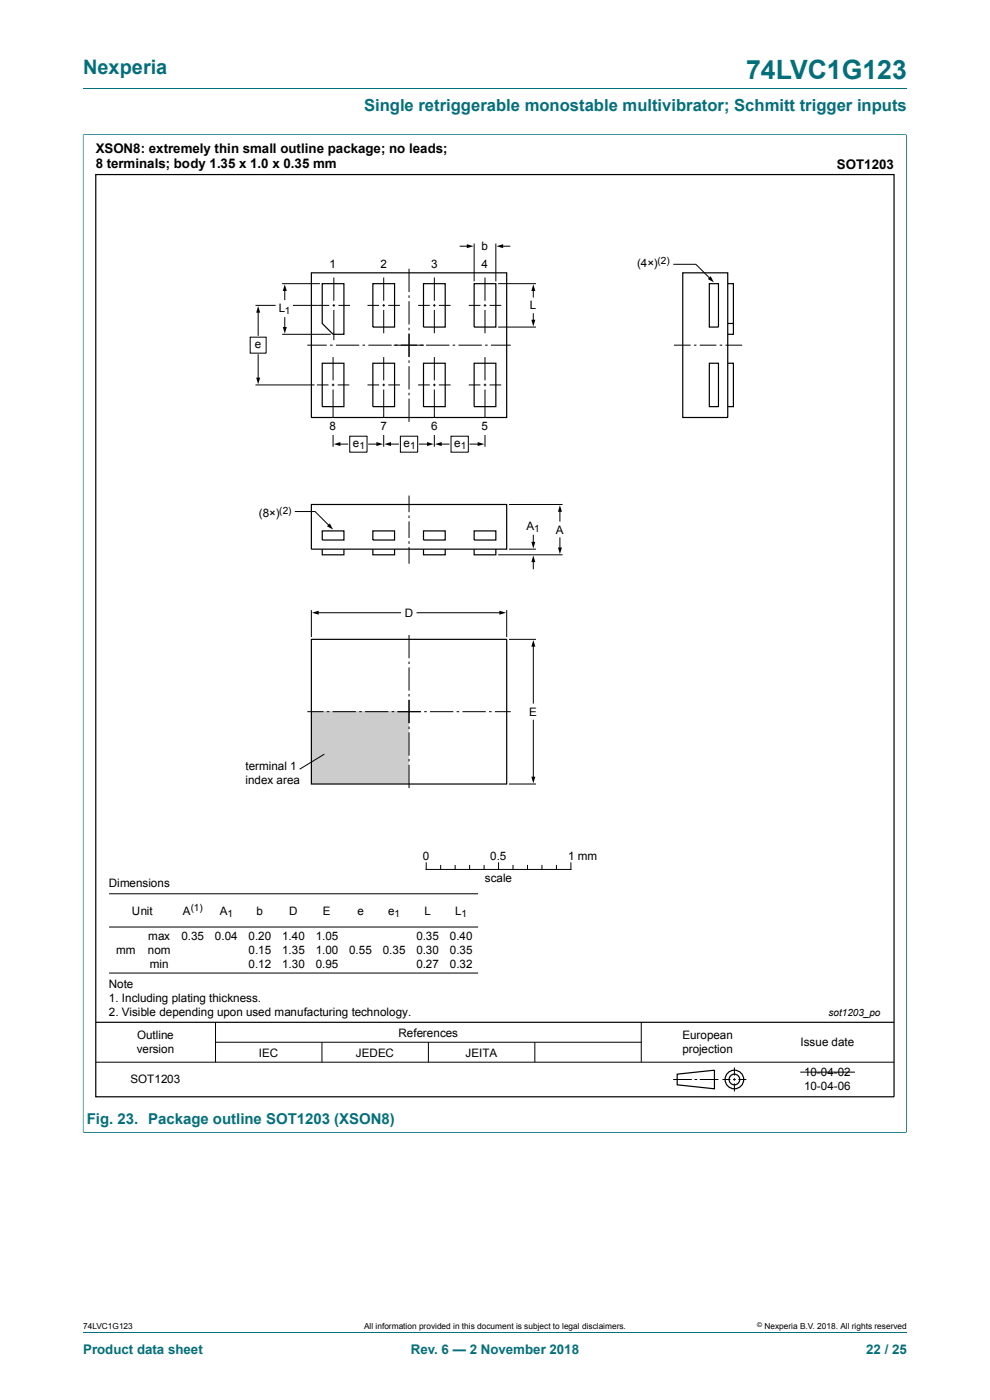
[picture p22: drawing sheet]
<svg xmlns="http://www.w3.org/2000/svg" width="210mm" height="297mm" viewBox="0 0 210 297" stroke-linecap="round" stroke-linejoin="round" font-family="sans-serif">
<defs><g id="words">
<text font-size="5.6" fill="#036f7b" x="158.3" y="16.8">74LVC1G123</text>
<text font-size="4.2" fill="#036f7b" x="17.6" y="15.6">Nexperia</text>
<text font-size="3.5" fill="#036f7b" x="77.2" y="23.7">Single retriggerable monostable multivibrator; Schmitt trigger inputs</text>
<text font-size="3.2" fill="#036f7b" x="18.4" y="238.4">Fig. 23. Package outline SOT1203 (XSON8)</text>
<g font-size="2.8">
<text x="20.3" y="32.5">XSON8: extremely thin small outline package; no leads;</text>
<text x="20.3" y="35.7">8 terminals; body 1.35 x 1.0 x 0.35 mm</text>
<text x="177.5" y="35.8">SOT1203</text>
</g>
<g font-size="2.8" fill="#036f7b">
<text x="17.6" y="287.2">Product data sheet</text>
<text x="87.2" y="287.2">Rev. 6 — 2 November 2018</text>
<text x="183.7" y="287.2">22 / 25</text>
</g>
<g font-size="2.5">
<text x="102.2" y="53.1">b</text>
<text x="69.9" y="56.8">1</text>
<text x="80.7" y="56.8">2</text>
<text x="91.4" y="56.8">3</text>
<text x="102.2" y="56.8">4</text>
<text x="135.1" y="56.7">(4×)</text>
<text x="112.4" y="65.6">L</text>
<text x="59.1" y="66.1">L</text>
<text x="54" y="73.8">e</text>
<text x="69.9" y="91.3">8</text>
<text x="74.9" y="94.8">e</text>
<text x="80.7" y="91.3">7</text>
<text x="85.6" y="94.8">e</text>
<text x="91.4" y="91.3">6</text>
<text x="96.3" y="94.8">e</text>
<text x="102.2" y="91.3">5</text>
<text x="54.9" y="109.8">(8×)</text>
<text x="111.7" y="112.4">A</text>
<text x="117.9" y="113.2">A</text>
<text x="85.8" y="130.8">D</text>
<text x="112.3" y="151.8">E</text>
<text x="52.1" y="163.3">terminal 1</text>
<text x="52.1" y="166.3">index area</text>
<text x="89.7" y="182.5">0</text>
<text x="104" y="182.5">0.5</text>
<text x="120.5" y="182.5">1 mm</text>
<text x="23.1" y="188.2">Dimensions</text>
<text x="102.9" y="187">scale</text>
<text x="28" y="194.1">Unit</text>
<text x="38.8" y="194.1">A</text>
<text x="46.6" y="194.1">A</text>
<text x="54.4" y="194.1">b</text>
<text x="61.3" y="194.1">D</text>
<text x="68.5" y="194.1">E</text>
<text x="75.8" y="194.1">e</text>
<text x="82.4" y="194.1">e</text>
<text x="90" y="194.1">L</text>
<text x="96.6" y="194.1">L</text>
<text x="24.6" y="202.4">mm</text>
<text x="31.4" y="202.4">nom</text>
<text x="31.4" y="199.4">max</text>
<text x="38.5" y="199.4">0.35</text>
<text x="45.6" y="199.4">0.04</text>
<text x="52.7" y="199.4">0.20</text>
<text x="52.7" y="202.4">0.15</text>
<text x="59.9" y="199.4">1.40</text>
<text x="59.9" y="202.4">1.35</text>
<text x="67" y="199.4">1.05</text>
<text x="67" y="202.4">1.00</text>
<text x="74.1" y="202.4">0.55</text>
<text x="81.2" y="202.4">0.35</text>
<text x="88.3" y="199.4">0.35</text>
<text x="88.3" y="202.4">0.30</text>
<text x="95.4" y="199.4">0.40</text>
<text x="95.4" y="202.4">0.35</text>
<text x="23.1" y="209.5">Note</text>
<text x="31.8" y="205.4">min</text>
<text x="52.7" y="205.4">0.12</text>
<text x="59.9" y="205.4">1.30</text>
<text x="67" y="205.4">0.95</text>
<text x="88.3" y="205.4">0.27</text>
<text x="95.4" y="205.4">0.32</text>
<text x="23.1" y="212.6">1. Including plating thickness.</text>
<text x="23.1" y="215.5">2. Visible depending upon used manufacturing technology.</text>
<text x="29.1" y="220.5">Outline</text>
<text x="84.5" y="219.9">References</text>
<text x="144.8" y="220.5">European</text>
<text x="169.8" y="221.9">Issue date</text>
<text x="29" y="223.5">version</text>
<text x="54.9" y="224.2">IEC</text>
<text x="75.5" y="224.2">JEDEC</text>
<text x="98.7" y="224.2">JEITA</text>
<text x="144.8" y="223.5">projection</text>
<text x="27.7" y="229.8">SOT1203</text>
<text x="170.6" y="228.2">10-04-02</text>
<text x="170.6" y="231.3">10-04-06</text>
</g>
<g font-size="2.1">
<text x="139.5" y="56">(2)</text>
<text x="60.4" y="66.6">1</text>
<text x="76.3" y="95.3">1</text>
<text x="87" y="95.3">1</text>
<text x="97.7" y="95.3">1</text>
<text x="59.2" y="109">(2)</text>
<text x="113.3" y="112.9">1</text>
<text x="40.4" y="193.3">(1)</text>
<text x="48.3" y="194.6">1</text>
<text x="83.7" y="194.6">1</text>
<text x="97.9" y="194.6">1</text>
<text x="175.8" y="215.6">sot1203_po</text>
</g>
<g font-size="1.8">
<text x="17.6" y="282">74LVC1G123</text>
<text x="77.2" y="282">All information provided in this document is subject to legal disclaimers.</text>
<text x="162.2" y="282">Nexperia B.V. 2018. All rights reserved</text>
</g>
<text font-size="1.4" x="160.6" y="281.6">©</text>
</g></defs>
<path d="M17.6 18.8h174.8M17.6 28.6h174.7M17.6 28.5v211.8M192.3 28.5v211.8M17.6 240.2h174.7" fill="none" stroke="#036f7b" stroke-width=".21"/>
<g fill="none" stroke="#000" stroke-width=".21">
<path d="M67.3 130h17.7M88.5 130h17.7M113.1 136.9v12.3M113.1 152.8v12.3M23.1 196.7h78.3M23.1 189.6h78.3M90.4 183v1.4h30.7v-1.4M93.5 183.6v.8M96.5 183.6v.8M99.6 183.6v.8M102.7 183.6v.8M105.8 183v1.4"/>
<path d="M108.8 183.6v.8M111.9 183.6v.8M115 183.6v.8M118 183.6v.8M23.1 206.4h78.3M45.7 216.9v8.4M136 216.9v8.4M20.3 225.3h169.3M45.7 221.1h90.3M68.3 221.1v4.2M90.9 221.1v4.2M113.4 221.1v4.2"/>
<path d="M142.8 229h3.9M147.3 229h.6M148.4 229h4M153.2 229h1.7M155.5 229h.6M155.8 226.5v1.7M155.8 228.7v.6M155.8 229.9v1.6M156.6 229h1.7M169.8 227.4h11.6"/>
</g>
<g fill="none" stroke="#000" stroke-width=".25">
<path d="M20.3 37h169.3v195.7h-169.3zM20.3 216.9h169.3M143.6 227.9l7.9-.9v4l-7.9-.9z"/>
<circle cx="155.8" cy="229" r="1.13"/>
<circle cx="155.8" cy="229" r="1.97"/>
</g>
<path d="M66.2 130l1.4-.4v.8zM105.9 129.6l1.4 .4-1.4 .4zM113.1 135.8l.5 1.4h-.9zM112.7 164.8h.9l-.5 1.4z" fill="#000"/>
<path d="M66 151h20.8v15.3h-20.8z" fill="#ccc"/>
<g fill="none" stroke="#000" stroke-width=".21">
<path d="M70.8 58.9v4.9M81.4 58.9v4.9M86.8 57v5M92.1 58.9v4.9M97.6 52.2h1.7M100.6 51.7v8M102.9 58.9v4.9M105.2 51.7v8M106.4 52.2h1.7M142.9 56.1h4.7l3 3M53.1 71.5h3.4v3.4h-3.4zM54.2 64.8h4.3"/>
<path d="M54.8 66.1v5M54.8 75.2v5.2M59.8 60.2h8.1M59.8 70.9h10.4M60.4 61.4v2.2M60.4 67.4v2.3M62.1 64.8h7.7M65.2 73.2h4.1M70 73.2h.6M70.6 64.8h.5M70.7 75.8v4.9M70.8 64.5v.5"/>
<path d="M70.8 65.8v6.4M71.3 73.2h4.9M71.8 64.8h2.5M76.9 73.2h.5M78 64.8h2.4M78.1 73.2h5M81.1 64.8h.6M81.4 64.5v.5M81.4 65.8v4.9M81.4 75.8v4.9M82.4 64.8h2.4M83.5 73.2h6.5"/>
<path d="M86.8 62.7v.5M86.8 63.9v4.9M86.8 69.5v.6M86.8 70.8v4.9M86.8 76.4v.6M86.8 77.7v4.9M88.7 64.8h2.5M90.4 73.2h4.9M91.9 64.8h.5M92.1 64.5v.5M92.1 65.8v4.9M92.1 75.8v4.9"/>
<path d="M93.1 64.8h2.5M96 73.2h.6M97.3 73.2h4.9M99.4 64.8h2.5M102.6 64.8h.5M102.9 64.5v.5M102.9 65.8v4.9M102.9 75.8v4.9M102.9 73.2h.5M103.8 64.8h2.5M104.1 73.2h4.2M105.7 60.2h8"/>
<path d="M105.7 69.4h8M113.1 61.4v1.6M113.1 66.6v1.5M143 73.2h3.5M147.2 73.2h.5M148.4 73.2h3.6M152.7 73.2h.5M153.9 73.2h3.5M54.2 81.7h12.5M67.2 81.7h2.5M70.4 81.7h.5M70.7 81.4v.5"/>
<path d="M70.7 82.6v12.2M71.6 81.7h2.5M71.9 94.2h1.9M74.2 92.5h3.7v3.4h-3.7zM78 81.7h2.4M78.2 94.2h1.9M81.1 81.7h.6M81.4 81.4v.5M81.4 82.6v12.2M82.4 81.7h2.4M82.7 94.2h1.8M84.9 92.5h3.7v3.4h-3.7z"/>
<path d="M86.8 83.3v.6M86.8 84.6v4.9M88.7 81.7h2.5M89 94.2h1.9M91.9 81.7h.5M92.1 81.4v.5M92.1 82.6v12.2M93.1 81.7h2.5M93.4 94.2h1.8M95.7 92.5h3.6v3.4h-3.6zM99.4 81.7h2.5M99.7 94.2h1.9"/>
<path d="M102.6 81.7h.5M102.9 81.4v.5M102.9 82.6v12.2M103.8 81.7h2.5M62.6 108.5h4.2l3.1 3M86.8 105.1v3.6M86.8 109.4v.5M86.8 110.6v3.5M86.8 114.8v.6M86.8 116.1v3.5M105.7 117.7h13.6M108 107h11.3"/>
<path d="M108 116.5h5.7M113.1 113.5v1.7M113.1 119v1.7M118.8 108.3v2.3M118.8 114.1v2.3M66 129.4v5.7M86.8 134.7v4.9M107.5 129.4v5.7M108 135.6h5.7M65.2 151h3.4M68.8 160l-5.2 3.2M69.3 151h.6"/>
<path d="M70.6 151h4.9M76.2 151h.5M77.4 151h5M83.1 151h.5M84.3 151h5M86.8 140.3v.6M86.8 141.6v4.9M86.8 147.2v.6M86.8 148.5v4.9M86.8 154.1v.6M86.8 155.4v4.9M90 151h.5"/>
<path d="M91.2 151h5M96.9 151h.5M98.1 151h4.9M103.7 151h.6M105 151h3.3M86.8 161v.5M86.8 162.2v5M108 166.3h5.7"/>
</g>
<g fill="none" stroke="#000" stroke-width=".25">
<path d="M66 57.9h41.5v30.7h-41.5zM144.8 57.9h9.6v30.7h-9.6zM68.3 60.2h4.7v10.7h-2.3l-2.4-2.3zM68.3 77.1h4.7v9.2h-4.7zM79.1 60.2h4.6v9.2h-4.6zM79.1 77.1h4.6v9.2h-4.6zM89.8 60.2h4.6v9.2h-4.6zM89.8 77.1h4.6v9.2h-4.6zM100.6 60.2h4.6v9.2h-4.6zM100.6 77.1h4.6v9.2h-4.6zM150.5 60.2h1.9v9.2h-1.9zM150.5 77.1h1.9v9.2h-1.9z"/>
<path d="M154.4 60.2h1.2v8.4h-1.2M154.4 77.1h1.2v9.2h-1.2M155.6 68.6v2.3h-1.2M66 107h41.5v9.5h-41.5zM68.3 116.5v1.2h4.7v-1.2M68.4 112.6h4.6v2h-4.6zM79.1 112.6h4.6v2h-4.6zM79.1 116.5v1.2h4.6v-1.2M89.8 112.6h4.6v2h-4.6zM89.8 116.5v1.2h4.6v-1.2M100.6 112.6h4.6v2h-4.6zM100.6 116.5v1.2h4.6v-1.2"/>
<path d="M66 135.6h41.5v30.7h-41.5z"/>
</g>
<g fill="#000">
<path d="M99 51.8l1.4 .4-1.4 .4zM105.3 52.2l1.4-.4v.8zM150.7 58.6l.7 1.3-1.3-.7zM54.8 64.9l.4 1.4h-.9zM60.4 60.3l.4 1.4h-.8zM60 69.4h.8l-.4 1.4zM113.1 60.3l.5 1.4h-.9zM112.7 67.8h.9l-.5 1.4zM54.3 80.1h.9l-.4 1.4zM70.8 94.2l1.4-.4v.8zM79.8 93.8l1.5 .4-1.5 .4zM81.5 94.2l1.4-.4v.8z"/>
<path d="M90.6 93.8l1.4 .4-1.4 .4zM92.3 94.2l1.4-.4v.8zM101.3 93.8l1.4 .4-1.4 .4zM70 111l.7 1.3-1.3-.7zM113.1 117.8l.5 1.5h-.9zM112.7 114.9h.9l-.5 1.5zM118.8 107.2l.4 1.4h-.8zM118.4 116.1h.8l-.4 1.5z"/>
</g>
<g fill="#fff">
<path d="M70.5 88.8h.3v3.5h-.3z"/>
<path d="M81.2 88.8h.4v3.5h-.4z"/>
<path d="M92 88.8h.3v3.5h-.3z"/>
<path d="M102.7 88.8h.4v3.5h-.4z"/>
</g>
<path d="M17.6 28.6v211.6M17.7 28.6h174.5M192.3 28.6v211.6M17.7 240.2h174.5M17.6 282.6h174.8" fill="none" stroke="#036f7b" stroke-width=".21"/>
<use href="#words"/>
</svg>
